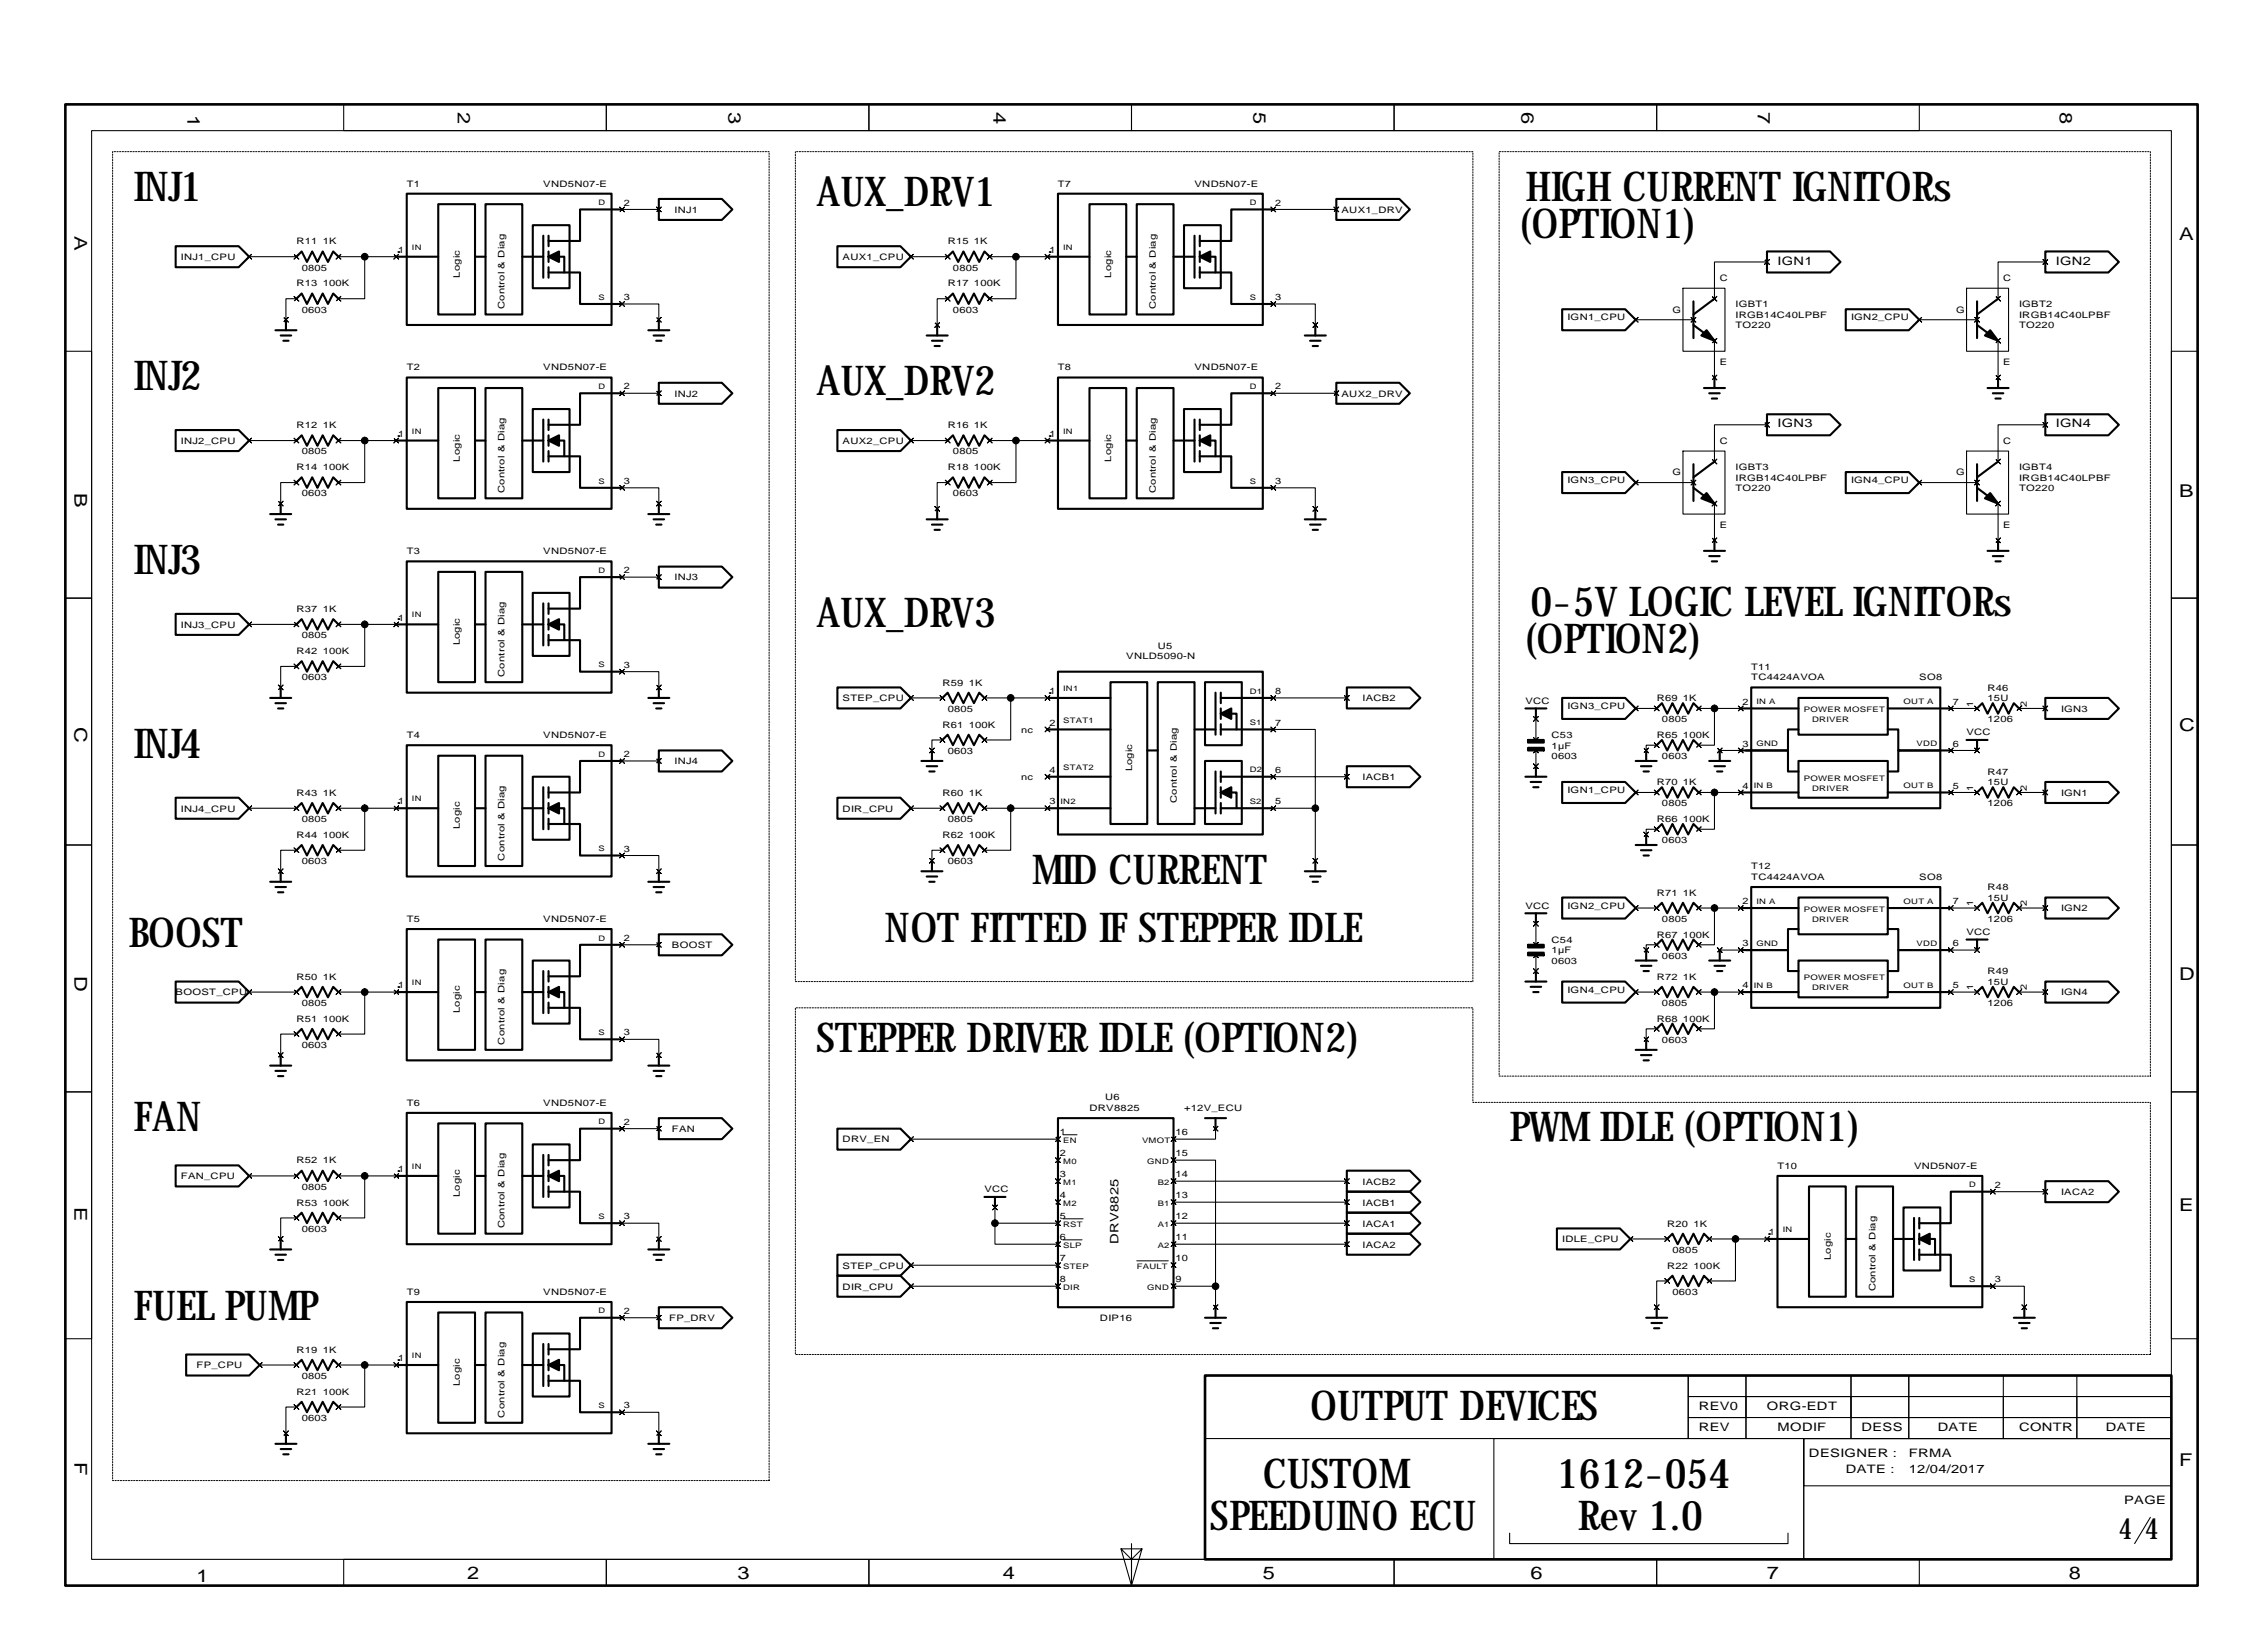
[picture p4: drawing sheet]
<svg xmlns="http://www.w3.org/2000/svg" width="431mm" height="314mm" viewBox="0 0 431 314" stroke-linecap="round" stroke-linejoin="round" font-family="sans-serif">
<defs><g id="words">
<g font-size="7.8">
<text x="25.4" y="38.3">INJ1</text>
<text x="155.4" y="39.3">AUX_DRV1</text>
<text x="290.4" y="38.3">HIGH CURRENT IGNITORs</text>
<text x="289.4" y="45.3">(OPTION1)</text>
<text x="25.4" y="74.3">INJ2</text>
<text x="155.4" y="75.3">AUX_DRV2</text>
<text x="25.4" y="109.3">INJ3</text>
<text x="155.4" y="119.3">AUX_DRV3</text>
<text x="291.4" y="117.3">0-5V LOGIC LEVEL IGNITORs</text>
<text x="290.4" y="124.3">(OPTION2)</text>
<text x="25.4" y="144.3">INJ4</text>
<text x="196.4" y="168.3">MID CURRENT</text>
<text x="168.4" y="179.3">NOT FITTED IF STEPPER IDLE</text>
<text x="24.4" y="180.3">BOOST</text>
<text x="155.4" y="200.3">STEPPER DRIVER IDLE (OPTION2)</text>
<text x="25.4" y="215.3">FAN</text>
<text x="287.4" y="217.3">PW</text>
<text x="296.7" y="217.3">M IDLE (OPTION1)</text>
<text x="25.4" y="251.3">FUEL PUMP</text>
<text x="249.4" y="270.3">OUTPUT DEVICES</text>
<text x="240.4" y="283.3">CUSTOM</text>
<text x="296.4" y="283.3">1612-054</text>
<text x="230.4" y="291.3">SPEEDUINO ECU</text>
<text x="300.4" y="291.3">Rev 1.0</text>
</g>
<g font-size="5.6">
<text x="403.4" y="293">4</text>
<text x="408.4" y="293">4</text>
</g>
<g font-size="3.4">
<text x="35.7" y="21.9" transform="rotate(90 35.7 21.9)">1</text>
<text x="87.2" y="21.4" transform="rotate(90 87.2 21.4)">2</text>
<text x="138.7" y="21.4" transform="rotate(90 138.7 21.4)">3</text>
<text x="189.2" y="21.4" transform="rotate(90 189.2 21.4)">4</text>
<text x="238.7" y="21.4" transform="rotate(90 238.7 21.4)">5</text>
<text x="289.7" y="21.4" transform="rotate(90 289.7 21.4)">6</text>
<text x="334.7" y="21.4" transform="rotate(90 334.7 21.4)">7</text>
<text x="392.2" y="21.4" transform="rotate(90 392.2 21.4)">8</text>
<text x="14.2" y="44.9" transform="rotate(90 14.2 44.9)">A</text>
<text x="414.9" y="45.6">A</text>
<text x="75.4" y="48.1">.</text>
<text x="199.4" y="48.1">.</text>
<text x="75.4" y="83.1">.</text>
<text x="199.4" y="83.1">.</text>
<text x="14.2" y="93.9" transform="rotate(90 14.2 93.9)">B</text>
<text x="414.9" y="94.6">B</text>
<text x="75.4" y="118.1">.</text>
<text x="199.4" y="132.1">.</text>
<text x="14.2" y="138.4" transform="rotate(90 14.2 138.4)">C</text>
<text x="414.9" y="139.1">C</text>
<text x="75.4" y="153.1">.</text>
<text x="14.2" y="185.9" transform="rotate(90 14.2 185.9)">D</text>
<text x="75.4" y="188.1">.</text>
<text x="414.9" y="186.6">D</text>
<text x="75.4" y="223.1">.</text>
<text x="14.2" y="229.9" transform="rotate(90 14.2 229.9)">E</text>
<text x="414.9" y="230.6">E</text>
<text x="336.4" y="235.1">.</text>
<text x="75.4" y="259.1">.</text>
<text x="14.2" y="278.4" transform="rotate(90 14.2 278.4)">F</text>
<text x="414.9" y="279.1">F</text>
<text x="37.4" y="301.1">1</text>
<text x="88.9" y="300.6">2</text>
<text x="140.4" y="300.6">3</text>
<text x="190.9" y="300.6">4</text>
<text x="240.4" y="300.6">5</text>
<text x="291.4" y="300.6">6</text>
<text x="336.4" y="300.6">7</text>
<text x="393.9" y="300.6">8</text>
</g>
<g font-size="2.2">
<text x="338.4" y="50.4">IGN1</text>
<text x="391.4" y="50.4">IGN2</text>
<text x="338.4" y="81.4">IGN3</text>
<text x="391.4" y="81.4">IGN4</text>
<text x="213" y="236.9" transform="rotate(-90 213 236.9)">DRV8825</text>
<text x="323.4" y="268.4">REV0</text>
<text x="336.4" y="268.4">ORG-EDT</text>
<text x="323.4" y="272.4">REV</text>
<text x="338.4" y="272.4">MODIF</text>
<text x="354.4" y="272.4">DESS</text>
<text x="368.9" y="272.4">DATE</text>
<text x="384.4" y="272.4">CONTR</text>
<text x="400.9" y="272.4">DATE</text>
<text x="344.4" y="277.4">DESIGNER :</text>
<text x="351.4" y="280.4">DATE :</text>
<text x="363.4" y="280.4">12/04/2017</text>
<text x="363.4" y="277.4">FRMA</text>
<text x="404.4" y="286.4">PAGE</text>
</g>
<g font-size="1.7">
<text x="77.4" y="35.5">T1</text>
<text x="103.4" y="35.5">VND5N07-E</text>
<text x="201.4" y="35.5">T7</text>
<text x="227.4" y="35.5">VND5N07-E</text>
<text x="118.8" y="39.1">2</text>
<text x="128.4" y="40.5">INJ1</text>
<text x="242.8" y="39.1">2</text>
<text x="255.4" y="40.5">AUX1_DRV</text>
<text x="56.4" y="46.5">R11</text>
<text x="61.4" y="46.5">1K</text>
<text x="180.4" y="46.5">R15</text>
<text x="185.4" y="46.5">1K</text>
<text x="34.4" y="49.5">INJ1_CPU</text>
<text x="57.4" y="51.5">0805</text>
<text x="75.8" y="48.1">1</text>
<text x="87.6" y="52.9" transform="rotate(-90 87.6 52.9)">Logic</text>
<text x="160.4" y="49.5">AUX1_CPU</text>
<text x="181.4" y="51.5">0805</text>
<text x="199.8" y="48.1">1</text>
<text x="211.6" y="52.9" transform="rotate(-90 211.6 52.9)">Logic</text>
<text x="327.4" y="53.5">C</text>
<text x="381.4" y="53.5">C</text>
<text x="56.4" y="54.5">R13</text>
<text x="57.4" y="59.5">0603</text>
<text x="61.4" y="54.5">100K</text>
<text x="96.1" y="58.9" transform="rotate(-90 96.1 58.9)">Control &amp; Diag</text>
<text x="118.8" y="57.1">3</text>
<text x="180.4" y="54.5">R17</text>
<text x="181.4" y="59.5">0603</text>
<text x="185.4" y="54.5">100K</text>
<text x="220.1" y="58.9" transform="rotate(-90 220.1 58.9)">Control &amp; Diag</text>
<text x="242.8" y="57.1">3</text>
<text x="318.4" y="59.5">G</text>
<text x="330.4" y="58.5">IGBT1</text>
<text x="372.4" y="59.5">G</text>
<text x="384.4" y="58.5">IGBT2</text>
<text x="298.4" y="61">IGN1_CPU</text>
<text x="330.4" y="60.5">IRGB14C40LPBF</text>
<text x="330.4" y="62.5">TO220</text>
<text x="352.4" y="61">IGN2_CPU</text>
<text x="384.4" y="60.5">IRGB14C40LPBF</text>
<text x="384.4" y="62.5">TO220</text>
<text x="77.4" y="70.5">T2</text>
<text x="103.4" y="70.5">VND5N07-E</text>
<text x="201.4" y="70.5">T8</text>
<text x="227.4" y="70.5">VND5N07-E</text>
<text x="327.4" y="69.5">E</text>
<text x="381.4" y="69.5">E</text>
<text x="118.8" y="74.1">2</text>
<text x="128.4" y="75.5">INJ2</text>
<text x="242.8" y="74.1">2</text>
<text x="255.4" y="75.5">AUX2_DRV</text>
<text x="56.4" y="81.5">R12</text>
<text x="61.4" y="81.5">1K</text>
<text x="75.8" y="83.1">1</text>
<text x="180.4" y="81.5">R16</text>
<text x="185.4" y="81.5">1K</text>
<text x="199.8" y="83.1">1</text>
<text x="34.4" y="84.5">INJ2_CPU</text>
<text x="56.4" y="89.5">R14</text>
<text x="57.4" y="86.5">0805</text>
<text x="61.4" y="89.5">100K</text>
<text x="87.6" y="87.9" transform="rotate(-90 87.6 87.9)">Logic</text>
<text x="160.4" y="84.5">AUX2_CPU</text>
<text x="180.4" y="89.5">R18</text>
<text x="181.4" y="86.5">0805</text>
<text x="185.4" y="89.5">100K</text>
<text x="211.6" y="87.9" transform="rotate(-90 211.6 87.9)">Logic</text>
<text x="327.4" y="84.5">C</text>
<text x="330.4" y="89.5">IGBT3</text>
<text x="381.4" y="84.5">C</text>
<text x="384.4" y="89.5">IGBT4</text>
<text x="57.4" y="94.5">0603</text>
<text x="96.1" y="93.9" transform="rotate(-90 96.1 93.9)">Control &amp; Diag</text>
<text x="118.8" y="92.1">3</text>
<text x="181.4" y="94.5">0603</text>
<text x="220.1" y="93.9" transform="rotate(-90 220.1 93.9)">Control &amp; Diag</text>
<text x="242.8" y="92.1">3</text>
<text x="298.4" y="92">IGN3_CPU</text>
<text x="318.4" y="90.5">G</text>
<text x="330.4" y="91.5">IRGB14C40LPBF</text>
<text x="330.4" y="93.5">TO220</text>
<text x="352.4" y="92">IGN4_CPU</text>
<text x="372.4" y="90.5">G</text>
<text x="384.4" y="91.5">IRGB14C40LPBF</text>
<text x="384.4" y="93.5">TO220</text>
<text x="327.4" y="100.5">E</text>
<text x="381.4" y="100.5">E</text>
<text x="77.4" y="105.5">T3</text>
<text x="103.4" y="105.5">VND5N07-E</text>
<text x="118.8" y="109.1">2</text>
<text x="128.4" y="110.5">INJ3</text>
<text x="34.4" y="119.5">INJ3_CPU</text>
<text x="56.4" y="116.5">R37</text>
<text x="61.4" y="116.5">1K</text>
<text x="75.8" y="118.1">1</text>
<text x="56.4" y="124.5">R42</text>
<text x="57.4" y="121.5">0805</text>
<text x="61.4" y="124.5">100K</text>
<text x="87.6" y="122.9" transform="rotate(-90 87.6 122.9)">Logic</text>
<text x="214.4" y="125.5">VNLD5090-N</text>
<text x="220.4" y="123.5">U5</text>
<text x="57.4" y="129.5">0603</text>
<text x="96.1" y="128.9" transform="rotate(-90 96.1 128.9)">Control &amp; Diag</text>
<text x="118.8" y="127.1">3</text>
<text x="179.4" y="130.5">R59</text>
<text x="184.4" y="130.5">1K</text>
<text x="333.4" y="127.5">T11</text>
<text x="333.4" y="129.5">TC4424AVOA</text>
<text x="365.4" y="129.5">SO8</text>
<text x="378.4" y="131.5">R46</text>
<text x="160.4" y="133.5">STEP_CPU</text>
<text x="180.4" y="135.5">0805</text>
<text x="199.8" y="132.1">1</text>
<text x="242.8" y="132.1">8</text>
<text x="259.4" y="133.5">IACB2</text>
<text x="290.4" y="134">VCC</text>
<text x="298.4" y="135">IGN3_CPU</text>
<text x="315.4" y="133.5">R69</text>
<text x="316.4" y="137.5">0805</text>
<text x="320.4" y="133.5">1K</text>
<text x="331.8" y="134.1">2</text>
<text x="371.8" y="134.1">7</text>
<text x="375.7" y="134.5" transform="rotate(-90 375.7 134.5)">1</text>
<text x="378.4" y="133.5">15U</text>
<text x="378.4" y="137.5">1206</text>
<text x="386" y="134.5" transform="rotate(-90 386 134.5)">2</text>
<text x="392.4" y="135.5">IGN3</text>
<text x="77.4" y="140.5">T4</text>
<text x="103.4" y="140.5">VND5N07-E</text>
<text x="179.4" y="138.5">R61</text>
<text x="180.4" y="143.5">0603</text>
<text x="184.4" y="138.5">100K</text>
<text x="194.4" y="139.5">nc</text>
<text x="199.8" y="138.1">2</text>
<text x="242.8" y="138.1">7</text>
<text x="295.4" y="140.5">C53</text>
<text x="295.4" y="142.5">1µF</text>
<text x="315.4" y="140.5">R65</text>
<text x="320.4" y="140.5">100K</text>
<text x="331.8" y="142.1">3</text>
<text x="371.8" y="142.1">6</text>
<text x="374.4" y="140">VCC</text>
<text x="118.8" y="144.1">2</text>
<text x="128.4" y="145.5">INJ4</text>
<text x="194.4" y="148.5">nc</text>
<text x="199.8" y="147.1">4</text>
<text x="215.6" y="146.9" transform="rotate(-90 215.6 146.9)">Logic</text>
<text x="242.8" y="147.1">6</text>
<text x="259.4" y="148.5">IACB1</text>
<text x="295.4" y="144.5">0603</text>
<text x="315.4" y="149.5">R70</text>
<text x="316.4" y="144.5">0603</text>
<text x="320.4" y="149.5">1K</text>
<text x="378.4" y="147.5">R47</text>
<text x="378.4" y="149.5">15U</text>
<text x="34.4" y="154.5">INJ4_CPU</text>
<text x="56.4" y="151.5">R43</text>
<text x="61.4" y="151.5">1K</text>
<text x="75.8" y="153.1">1</text>
<text x="160.4" y="154.5">DIR_CPU</text>
<text x="179.4" y="151.5">R60</text>
<text x="184.4" y="151.5">1K</text>
<text x="199.8" y="153.1">3</text>
<text x="224.1" y="152.9" transform="rotate(-90 224.1 152.9)">Control &amp; Diag</text>
<text x="242.8" y="153.1">5</text>
<text x="298.4" y="151">IGN1_CPU</text>
<text x="316.4" y="153.5">0805</text>
<text x="331.8" y="150.1">4</text>
<text x="371.8" y="150.1">5</text>
<text x="375.7" y="150.5" transform="rotate(-90 375.7 150.5)">1</text>
<text x="378.4" y="153.5">1206</text>
<text x="386" y="150.5" transform="rotate(-90 386 150.5)">2</text>
<text x="392.4" y="151.5">IGN1</text>
<text x="56.4" y="159.5">R44</text>
<text x="57.4" y="156.5">0805</text>
<text x="61.4" y="159.5">100K</text>
<text x="87.6" y="157.9" transform="rotate(-90 87.6 157.9)">Logic</text>
<text x="179.4" y="159.5">R62</text>
<text x="180.4" y="156.5">0805</text>
<text x="184.4" y="159.5">100K</text>
<text x="315.4" y="156.5">R66</text>
<text x="316.4" y="160.5">0603</text>
<text x="320.4" y="156.5">100K</text>
<text x="57.4" y="164.5">0603</text>
<text x="96.1" y="163.9" transform="rotate(-90 96.1 163.9)">Control &amp; Diag</text>
<text x="118.8" y="162.1">3</text>
<text x="180.4" y="164.5">0603</text>
<text x="333.4" y="165.5">T12</text>
<text x="333.4" y="167.5">TC4424AVOA</text>
<text x="365.4" y="167.5">SO8</text>
<text x="290.4" y="173">VCC</text>
<text x="298.4" y="173">IGN2_CPU</text>
<text x="315.4" y="170.5">R71</text>
<text x="320.4" y="170.5">1K</text>
<text x="331.8" y="172.1">2</text>
<text x="371.8" y="172.1">7</text>
<text x="375.7" y="172.5" transform="rotate(-90 375.7 172.5)">1</text>
<text x="378.4" y="169.5">R48</text>
<text x="378.4" y="171.5">15U</text>
<text x="386" y="172.5" transform="rotate(-90 386 172.5)">2</text>
<text x="392.4" y="173.5">IGN2</text>
<text x="77.4" y="175.5">T5</text>
<text x="103.4" y="175.5">VND5N07-E</text>
<text x="118.8" y="179.1">2</text>
<text x="295.4" y="179.5">C54</text>
<text x="315.4" y="178.5">R67</text>
<text x="316.4" y="175.5">0805</text>
<text x="320.4" y="178.5">100K</text>
<text x="374.4" y="178">VCC</text>
<text x="378.4" y="175.5">1206</text>
<text x="127.9" y="180.5">BOOST</text>
<text x="295.4" y="181.5">1µF</text>
<text x="295.4" y="183.5">0603</text>
<text x="316.4" y="182.5">0603</text>
<text x="331.8" y="180.1">3</text>
<text x="371.8" y="180.1">6</text>
<text x="378.4" y="185.5">R49</text>
<text x="33.4" y="189.5">BOOST_CPU</text>
<text x="56.4" y="186.5">R50</text>
<text x="57.4" y="191.5">0805</text>
<text x="61.4" y="186.5">1K</text>
<text x="75.8" y="188.1">1</text>
<text x="298.4" y="189">IGN4_CPU</text>
<text x="315.4" y="186.5">R72</text>
<text x="316.4" y="191.5">0805</text>
<text x="320.4" y="186.5">1K</text>
<text x="331.8" y="188.1">4</text>
<text x="371.8" y="188.1">5</text>
<text x="375.7" y="188.5" transform="rotate(-90 375.7 188.5)">1</text>
<text x="378.4" y="187.5">15U</text>
<text x="378.4" y="191.5">1206</text>
<text x="386" y="188.5" transform="rotate(-90 386 188.5)">2</text>
<text x="392.4" y="189.5">IGN4</text>
<text x="56.4" y="194.5">R51</text>
<text x="61.4" y="194.5">100K</text>
<text x="87.6" y="192.9" transform="rotate(-90 87.6 192.9)">Logic</text>
<text x="118.8" y="197.1">3</text>
<text x="315.4" y="194.5">R68</text>
<text x="320.4" y="194.5">100K</text>
<text x="57.4" y="199.5">0603</text>
<text x="96.1" y="198.9" transform="rotate(-90 96.1 198.9)">Control &amp; Diag</text>
<text x="316.4" y="198.5">0603</text>
<text x="210.4" y="209.5">U6</text>
<text x="77.4" y="210.5">T6</text>
<text x="103.4" y="210.5">VND5N07-E</text>
<text x="118.8" y="214.1">2</text>
<text x="127.9" y="215.5">FAN</text>
<text x="207.4" y="211.5">DRV8825</text>
<text x="225.4" y="211.5">+12V_ECU</text>
<text x="56.4" y="221.5">R52</text>
<text x="61.4" y="221.5">1K</text>
<text x="160.4" y="217.5">DRV_EN</text>
<text x="201.8" y="216.1">1</text>
<text x="201.8" y="220.1">2</text>
<text x="223.8" y="220.1">15</text>
<text x="223.8" y="216.1">16</text>
<text x="34.4" y="224.5">FAN_CPU</text>
<text x="57.4" y="226.5">0805</text>
<text x="75.8" y="223.1">1</text>
<text x="87.6" y="227.9" transform="rotate(-90 87.6 227.9)">Logic</text>
<text x="187.4" y="227">VCC</text>
<text x="201.8" y="224.1">3</text>
<text x="223.8" y="224.1">14</text>
<text x="259.4" y="225.5">IACB2</text>
<text x="338.4" y="222.5">T10</text>
<text x="364.4" y="222.5">VND5N07-E</text>
<text x="379.8" y="226.1">2</text>
<text x="392.4" y="227.5">IACA2</text>
<text x="56.4" y="229.5">R53</text>
<text x="61.4" y="229.5">100K</text>
<text x="96.1" y="233.9" transform="rotate(-90 96.1 233.9)">Control &amp; Diag</text>
<text x="118.8" y="232.1">3</text>
<text x="201.8" y="228.1">4</text>
<text x="201.8" y="232.1">5</text>
<text x="223.8" y="232.1">12</text>
<text x="223.8" y="228.1">13</text>
<text x="259.4" y="229.5">IACB1</text>
<text x="259.4" y="233.5">IACA1</text>
<text x="317.4" y="233.5">R20</text>
<text x="322.4" y="233.5">1K</text>
<text x="57.4" y="234.5">0603</text>
<text x="201.8" y="236.1">6</text>
<text x="223.8" y="236.1">11</text>
<text x="259.4" y="237.5">IACA2</text>
<text x="297.4" y="236.5">IDLE_CPU</text>
<text x="318.4" y="238.5">0805</text>
<text x="336.8" y="235.1">1</text>
<text x="348.6" y="239.9" transform="rotate(-90 348.6 239.9)">Logic</text>
<text x="160.4" y="245.5">DIR_CPU</text>
<text x="160.4" y="241.5">STEP_CPU</text>
<text x="201.8" y="240.1">7</text>
<text x="201.8" y="244.1">8</text>
<text x="223.8" y="244.1">9</text>
<text x="223.8" y="240.1">10</text>
<text x="317.4" y="241.5">R22</text>
<text x="322.4" y="241.5">100K</text>
<text x="357.1" y="245.9" transform="rotate(-90 357.1 245.9)">Control &amp; Diag</text>
<text x="379.8" y="244.1">3</text>
<text x="77.4" y="246.5">T9</text>
<text x="103.4" y="246.5">VND5N07-E</text>
<text x="118.8" y="250.1">2</text>
<text x="127.4" y="251.5">FP_DRV</text>
<text x="209.4" y="251.5">DIP16</text>
<text x="318.4" y="246.5">0603</text>
<text x="56.4" y="257.5">R19</text>
<text x="61.4" y="257.5">1K</text>
<text x="37.4" y="260.5">FP_CPU</text>
<text x="57.4" y="262.5">0805</text>
<text x="75.8" y="259.1">1</text>
<text x="87.6" y="263.9" transform="rotate(-90 87.6 263.9)">Logic</text>
<text x="56.4" y="265.5">R21</text>
<text x="61.4" y="265.5">100K</text>
<text x="96.1" y="269.9" transform="rotate(-90 96.1 269.9)">Control &amp; Diag</text>
<text x="118.8" y="268.1">3</text>
<text x="57.4" y="270.5">0603</text>
</g>
<g font-size="1.4">
<text x="113.9" y="39.1">D</text>
<text x="237.9" y="39.1">D</text>
<text x="78.4" y="47.6">IN</text>
<text x="202.4" y="47.6">IN</text>
<text x="113.9" y="57.1">S</text>
<text x="237.9" y="57.1">S</text>
<text x="113.9" y="74.1">D</text>
<text x="237.9" y="74.1">D</text>
<text x="78.4" y="82.6">IN</text>
<text x="202.4" y="82.6">IN</text>
<text x="113.9" y="92.1">S</text>
<text x="237.9" y="92.1">S</text>
<text x="113.9" y="109.1">D</text>
<text x="78.4" y="117.6">IN</text>
<text x="113.9" y="127.1">S</text>
<text x="202.4" y="131.6">IN1</text>
<text x="202.4" y="137.6">STAT1</text>
<text x="237.9" y="132.1">D1</text>
<text x="334.4" y="134.1">IN A</text>
<text x="343.4" y="135.6">POWER MOSFET</text>
<text x="345" y="137.5">DRIVER</text>
<text x="362.4" y="134.1">OUT A</text>
<text x="237.9" y="138.1">S1</text>
<text x="334.4" y="142.1">GND</text>
<text x="364.9" y="142.1">VDD</text>
<text x="113.9" y="144.1">D</text>
<text x="202.4" y="146.6">STAT2</text>
<text x="237.9" y="147.1">D2</text>
<text x="343.4" y="148.6">POWER MOSFET</text>
<text x="78.4" y="152.6">IN</text>
<text x="201.9" y="153.1">IN2</text>
<text x="237.9" y="153.1">S2</text>
<text x="333.9" y="150.1">IN B</text>
<text x="345" y="150.5">DRIVER</text>
<text x="362.4" y="150.1">OUT B</text>
<text x="113.9" y="162.1">S</text>
<text x="334.4" y="172.1">IN A</text>
<text x="343.4" y="173.6">POWER MOSFET</text>
<text x="362.4" y="172.1">OUT A</text>
<text x="113.9" y="179.1">D</text>
<text x="345" y="175.5">DRIVER</text>
<text x="334.4" y="180.1">GND</text>
<text x="364.9" y="180.1">VDD</text>
<text x="78.4" y="187.6">IN</text>
<text x="333.9" y="188.1">IN B</text>
<text x="343.4" y="186.6">POWER MOSFET</text>
<text x="345" y="188.5">DRIVER</text>
<text x="362.4" y="188.1">OUT B</text>
<text x="113.9" y="197.1">S</text>
<text x="113.9" y="214.1">D</text>
<text x="202.4" y="217.6">EN</text>
<text x="202.4" y="221.6">M0</text>
<text x="217.4" y="217.6">VMOT</text>
<text x="218.4" y="221.6">GND</text>
<text x="78.4" y="222.6">IN</text>
<text x="202.4" y="225.6">M1</text>
<text x="220.4" y="225.6">B2</text>
<text x="374.9" y="226.1">D</text>
<text x="113.9" y="232.1">S</text>
<text x="202.4" y="233.6">RST</text>
<text x="202.4" y="229.6">M2</text>
<text x="220.4" y="229.6">B1</text>
<text x="220.4" y="233.6">A1</text>
<text x="202.4" y="237.6">SLP</text>
<text x="220.4" y="237.6">A2</text>
<text x="339.4" y="234.6">IN</text>
<text x="202.4" y="241.6">STEP</text>
<text x="202.4" y="245.6">DIR</text>
<text x="216.4" y="241.6">FAULT</text>
<text x="218.4" y="245.6">GND</text>
<text x="374.9" y="244.1">S</text>
<text x="113.9" y="250.1">D</text>
<text x="78.4" y="258.6">IN</text>
<text x="113.9" y="268.1">S</text>
</g>
</g></defs>
<g fill="none" stroke="#000" stroke-width=".2">
<path d="M65.4 19.9h50v5h-50zM115.4 19.9h50v5h-50zM165.4 19.9h50v5h-50zM215.4 19.9h50v5h-50zM265.4 19.9h50v5h-50zM315.4 19.9h50v5h-50zM17.4 24.9h396v272h-396zM118.4 39.9h7M242.4 39.9h12M47.4 48.9h9M56.4 56.9h-2v4M64.4 48.9h11"/>
<path d="M69.4 48.9v8h-5M118.4 57.9h7v3M173.4 48.9h7M180.4 56.9h-2v5M188.4 48.9h11M193.4 48.9v8h-5M242.4 57.9h8v4M320.4 54.9h8v12h-8zM336.4 49.9h-10v7M374.4 54.9h8v12h-8zM389.4 49.9h-9v7M12.4 66.9h5v47h-5z"/>
<path d="M118.4 74.9h7M242.4 74.9h12M311.4 60.9h11M326.4 64.9v7M365.4 60.9h11M380.4 64.9v7M413.4 66.9h5v47h-5zM47.4 83.9h9M56.4 91.9h-3v4M64.4 83.9h11M69.4 83.9v8h-5M118.4 92.9h7v3"/>
<path d="M173.4 83.9h7M180.4 91.9h-2v5M188.4 83.9h11M193.4 83.9v8h-5M242.4 92.9h8v4M311.4 91.9h11M320.4 85.9h8v12h-8zM326.4 95.9v7M336.4 80.9h-10v7M365.4 91.9h11M374.4 85.9h8v12h-8zM380.4 95.9v7"/>
<path d="M389.4 80.9h-9v7M12.4 113.9h5v47h-5zM47.4 118.9h9M64.4 118.9h11M69.4 118.9v8h-5M118.4 109.9h7M413.4 113.9h5v47h-5zM56.4 126.9h-3v4M118.4 127.9h7v3M173.4 132.9h6M187.4 132.9h12M192.4 132.9v8h-5"/>
<path d="M242.4 138.9h8v15M242.4 132.9h14M292.4 136.9v4M311.4 134.9h4M323.4 134.9h8M326.4 134.9v7h-3M371.4 134.9h5M384.4 134.9h5M47.4 153.9h9M64.4 153.9h11M69.4 153.9v8h-5M118.4 144.9h7"/>
<path d="M173.4 153.9h6M179.4 140.9h-2v2M187.4 153.9h12M192.4 153.9v8h-5M242.4 147.9h14M242.4 153.9h8M250.4 153.9v10M292.4 142.9v3M311.4 150.9h4M315.4 157.9h-2v1M315.4 141.9h-2v1M323.4 150.9h8"/>
<path d="M326.4 150.9v7h-3M327.4 142.9h4M371.4 150.9h5M371.4 142.9h5M384.4 150.9h5M12.4 160.9h5v47h-5zM56.4 161.9h-3v4M118.4 162.9h7v3M118.4 179.9h7M179.4 161.9h-2v2M292.4 175.9v4M311.4 172.9h4"/>
<path d="M315.4 179.9h-2v1M323.4 172.9h8M326.4 172.9v7h-3M371.4 172.9h5M384.4 172.9h5M413.4 160.9h5v47h-5zM47.4 188.9h9M56.4 196.9h-3v4M64.4 188.9h11M69.4 188.9v8h-5M118.4 197.9h7v3M292.4 181.9v3"/>
<path d="M311.4 188.9h4M315.4 195.9h-2v2M323.4 188.9h8M326.4 188.9v7h-3M327.4 180.9h4M371.4 188.9h5M371.4 180.9h5M384.4 188.9h5M12.4 207.9h5v47h-5zM118.4 214.9h7M173.4 216.9h28M231.4 214.9v2h-8"/>
<path d="M413.4 207.9h5v47h-5zM47.4 223.9h9M56.4 231.9h-3v4M64.4 223.9h11M69.4 223.9v8h-5M118.4 232.9h7v3M189.4 232.9v4h12M189.4 232.9h12M189.4 229.9v3M223.4 220.9h8v24M223.4 232.9h33M223.4 228.9h33"/>
<path d="M223.4 224.9h33M223.4 236.9h33M310.4 235.9h7M325.4 235.9h11M330.4 235.9v8h-5M379.4 226.9h10M49.4 259.9h7M64.4 259.9h11M69.4 259.9v8h-5M118.4 250.9h7M173.4 244.9h28M173.4 240.9h28"/>
<path d="M223.4 244.9h8M231.4 244.9v4M317.4 243.9h-2v5M379.4 244.9h6v4M56.4 267.9h-2v5M118.4 268.9h7v4M229.4 261.9h92v12h-92zM284.4 273.9h59v23h-59zM321.4 269.9h11v4h-11zM321.4 265.9h11v4h-11zM321.4 261.9h11v4h-11zM321.4 261.9h11z"/>
<path d="M332.4 265.9h20v8h-20zM332.4 265.9h20v4h-20zM332.4 261.9h20v4h-20zM332.4 261.9h20zM343.4 273.9h70v9h-70zM343.4 273.9h70v23h-70zM343.4 273.9h70zM352.4 265.9h11v4h-11zM352.4 269.9h11v4h-11zM352.4 261.9h11v4h-11zM352.4 261.9h11zM363.4 269.9h18v4h-18z"/>
<path d="M363.4 261.9h18v4h-18zM363.4 265.9h18v4h-18zM363.4 261.9h18zM381.4 269.9h14v4h-14zM381.4 265.9h14v4h-14zM381.4 261.9h14zM395.4 269.9h18v4h-18zM395.4 261.9h18zM395.4 265.9h18v4h-18zM395.4 261.9h18v4h-18zM65.4 296.9h50v5h-50zM115.4 296.9h50v5h-50z"/>
<path d="M165.4 296.9h50v5h-50zM213.4 294.9l2 7 2-7h-4l2 2 2-2M215.4 296.9h50v5h-50zM215.4 293.9v3M265.4 296.9h50v5h-50zM287.4 291.9v2h53v-2M315.4 296.9h50v5h-50zM409.4 288.9l-3 5"/>
</g>
<path d="M21.4 28.9h125v253h-125zM151.4 28.9h129v158h-129zM285.4 28.9h124v176h-124zM151.4 191.9h129v18h129v48h-258z" fill="none" stroke="#000" stroke-width=".19" stroke-dasharray=".3 .3"/>
<g fill="#000" stroke="#000" stroke-width=".19">
<circle cx="69.4" cy="48.9" r=".64"/>
<circle cx="193.4" cy="48.9" r=".64"/>
<circle cx="69.4" cy="83.9" r=".64"/>
<circle cx="193.4" cy="83.9" r=".64"/>
<circle cx="69.4" cy="118.9" r=".64"/>
<circle cx="192.4" cy="132.9" r=".64"/>
<circle cx="326.4" cy="134.9" r=".64"/>
<circle cx="69.4" cy="153.9" r=".64"/>
<circle cx="192.4" cy="153.9" r=".64"/>
<circle cx="250.4" cy="153.9" r=".64"/>
<circle cx="326.4" cy="150.9" r=".64"/>
<circle cx="326.4" cy="172.9" r=".64"/>
<circle cx="69.4" cy="188.9" r=".64"/>
<circle cx="326.4" cy="188.9" r=".64"/>
<circle cx="69.4" cy="223.9" r=".64"/>
<circle cx="189.4" cy="232.9" r=".64"/>
<circle cx="330.4" cy="235.9" r=".64"/>
<circle cx="69.4" cy="259.9" r=".64"/>
<circle cx="231.4" cy="244.9" r=".64"/>
</g>
<path d="M12.4 19.9h406v282h-406zM229.4 261.9h184v35h-184z" fill="none" stroke="#000" stroke-width=".5"/>
<g fill="none" stroke="#000" stroke-width=".4">
<path d="M77.4 36.9h39v25h-39zM83.4 38.9h7v21h-7zM92.4 38.9h7v21h-7zM118.4 39.9h-8v6h-6M125.4 37.9h12l2 2-2 2h-12zM201.4 36.9h39v25h-39zM207.4 38.9h7v21h-7zM216.4 38.9h7v21h-7zM242.4 39.9h-8v6h-6M254.4 37.9h12l2 2-2 2h-12zM33.4 46.9h12l2 2-2 2h-12zM56.4 48.9l1-1 1 2 1-2 1 2 1-2 1 2 1-2 1 1"/>
<path d="M56.4 56.9l1-1 1 2 1-2 1 2 1-2 1 2 1-2 1 1M75.4 48.9h8M90.4 48.9h2M99.4 48.9h4M101.4 42.9h7v12h-7zM103.4 44.9v8M104.4 48.9h3v3M104.4 51.9h6v6h8M104.4 44.9v2M104.4 47.9v2M104.4 50.9v2M159.4 46.9h12l2 2-2 2h-12z"/>
<path d="M180.4 56.9l1-1 1 2 1-2 1 2 1-2 1 2 1-2 1 1M180.4 48.9l1-1 1 2 1-2 1 2 1-2 1 2 1-2 1 1M199.4 48.9h8M214.4 48.9h2M223.4 48.9h4M225.4 42.9h7v12h-7zM227.4 44.9v8M228.4 48.9h3v3M228.4 51.9h6v6h8M228.4 44.9v2M228.4 47.9v2M228.4 50.9v2"/>
<path d="M297.4 58.9h12l2 2-2 2h-12zM322.4 57.4v7M326.4 56.9l-4 3M336.4 47.9h12l2 2-2 2h-12zM351.4 58.9h12l2 2-2 2h-12zM376.4 57.4v7M380.4 56.9l-4 3M389.4 47.9h12l2 2-2 2h-12zM52.4 62.9h4M53.4 63.9h2M53.9 64.9h1M54.4 60.9v2"/>
<path d="M77.4 71.9h39v25h-39zM83.4 73.9h7v21h-7zM92.4 73.9h7v21h-7zM101.4 77.9h7v12h-7zM103.4 79.9v8M104.4 79.9v2M118.4 74.9h-8v6h-6M123.4 62.9h4M124.4 63.9h2M124.9 64.9h1M125.4 72.9h12l2 2-2 2h-12zM125.4 60.9v2"/>
<path d="M176.4 63.9h4M177.4 64.9h2M177.9 65.9h1M178.4 61.9v2M201.4 71.9h39v25h-39zM207.4 73.9h7v21h-7zM216.4 73.9h7v21h-7zM225.4 77.9h7v12h-7zM227.4 79.9v8M228.4 79.9v2M242.4 74.9h-8v6h-6M248.4 63.9h4"/>
<path d="M249.4 64.9h2M249.9 65.9h1M250.4 61.9v2M254.4 72.9h12l2 2-2 2h-12zM322.4 61.9l4 3M324.4 73.9h4M325.4 74.9h2M325.9 75.9h1M326.4 71.9v2M336.4 78.9h12l2 2-2 2h-12zM376.4 61.9l4 3M378.4 73.9h4"/>
<path d="M379.4 74.9h2M379.9 75.9h1M380.4 71.9v2M389.4 78.9h12l2 2-2 2h-12zM33.4 81.9h12l2 2-2 2h-12zM51.4 97.9h4M52.4 98.9h2M52.9 99.9h1M53.4 95.9v2M56.4 83.9l1-1 1 2 1-2 1 2 1-2 1 2 1-2 1 1M56.4 91.9l1-1 1 2 1-2 1 2 1-2 1 2 1-2 1 1M75.4 83.9h8"/>
<path d="M90.4 83.9h2M99.4 83.9h4M104.4 83.9h3v3M104.4 86.9h6v6h8M104.4 82.9v2M104.4 85.9v2M123.4 97.9h4M124.4 98.9h2M124.9 99.9h1M125.4 95.9v2M159.4 81.9h12l2 2-2 2h-12zM176.4 98.9h4"/>
<path d="M177.4 99.9h2M178.4 96.9v2M180.4 91.9l1-1 1 2 1-2 1 2 1-2 1 2 1-2 1 1M180.4 83.9l1-1 1 2 1-2 1 2 1-2 1 2 1-2 1 1M199.4 83.9h8M214.4 83.9h2M223.4 83.9h4M228.4 83.9h3v3M228.4 86.9h6v6h8M228.4 82.9v2M228.4 85.9v2M248.4 98.9h4"/>
<path d="M249.4 99.9h2M250.4 96.9v2M297.4 89.9h12l2 2-2 2h-12zM322.4 88.4v7M322.4 92.9l4 3M326.4 87.9l-4 3M351.4 89.9h12l2 2-2 2h-12zM376.4 88.4v7M376.4 92.9l4 3M380.4 87.9l-4 3M33.4 116.9h12l2 2-2 2h-12zM56.4 118.9l1-1 1 2 1-2 1 2 1-2 1 2 1-2 1 1"/>
<path d="M75.4 118.9h8M77.4 106.9h39v25h-39zM83.4 108.9h7v21h-7zM90.4 118.9h2M92.4 108.9h7v21h-7zM99.4 118.9h4M101.4 112.9h7v12h-7zM103.4 114.9v8M104.4 118.9h3v3M104.4 114.9v2M104.4 117.9v2M118.4 109.9h-8v6h-6"/>
<path d="M125.4 107.9h12l2 2-2 2h-12zM177.9 100.9h1M249.9 100.9h1M324.4 104.9h4M325.4 105.9h2M325.9 106.9h1M326.4 102.9v2M378.4 104.9h4M379.4 105.9h2M379.9 106.9h1M380.4 102.9v2M51.4 132.9h4"/>
<path d="M52.4 133.9h2M52.9 134.9h1M53.4 130.9v2M56.4 126.9l1-1 1 2 1-2 1 2 1-2 1 2 1-2 1 1M104.4 121.9h6v6h8M104.4 120.9v2M123.4 132.9h4M124.4 133.9h2M124.9 134.9h1M125.4 130.9v2M159.4 130.9h12l2 2-2 2h-12zM179.4 132.9l1-1 1 2 1-2 1 2 1-2 1 2 1-2 1 1"/>
<path d="M199.4 132.9h12M199.4 138.9h12M201.4 127.9h39v31h-39zM211.4 129.9h7v27h-7zM220.4 129.9h7v27h-7zM227.4 138.9h4M229.4 129.9h7v12h-7zM231.4 131.9v8M232.4 135.9h3v3M232.4 132.9h10M232.4 131.9v2M232.4 134.9v2"/>
<path d="M232.4 137.9v2M232.4 138.9h10M256.4 130.9h12l2 2-2 2h-12zM290.4 134.9h4M292.4 134.9v2M297.4 132.9h12l2 2-2 2h-12zM315.4 134.9l1-1 1 2 1-2 1 2 1-2 1 2 1-2 1 1M331.4 134.9h11M333.4 130.9h36v23h-36zM342.4 132.9h17v7h-17zM342.4 138.9h-2v4h-9M359.4 138.9h2v4h10"/>
<path d="M359.4 134.9h12M376.4 134.9l1-1 1 2 1-2 1 2 1-2 1 2 1-2 1 1M389.4 132.9h12l2 2-2 2h-12zM33.4 151.9h12l2 2-2 2h-12zM56.4 153.9l1-1 1 2 1-2 1 2 1-2 1 2 1-2 1 1M75.4 153.9h8M77.4 141.9h39v25h-39zM83.4 143.9h7v21h-7zM90.4 153.9h2M92.4 143.9h7v21h-7zM99.4 153.9h4M101.4 147.9h7v12h-7z"/>
<path d="M103.4 149.9v8M104.4 153.9h3v3M104.4 156.9h6v6h8M104.4 149.9v2M104.4 152.9v2M104.4 155.9v2M118.4 144.9h-8v6h-6M125.4 142.9h12l2 2-2 2h-12zM159.4 151.9h12l2 2-2 2h-12zM175.4 144.9h4M176.4 145.9h2M176.9 146.9h1"/>
<path d="M177.4 142.9v2M179.4 140.9l1-1 1 2 1-2 1 2 1-2 1 2 1-2 1 1M179.4 153.9l1-1 1 2 1-2 1 2 1-2 1 2 1-2 1 1M199.4 147.9h12M199.4 153.9h12M218.4 142.9h2M227.4 153.9h4M229.4 144.9h7v12h-7zM231.4 146.9v8M232.4 150.9h3v3M232.4 147.9h10M232.4 146.9v2"/>
<path d="M232.4 149.9v2M232.4 152.9v2M232.4 153.9h10M256.4 145.9h12l2 2-2 2h-12zM290.4 147.9h4M291.4 148.9h2M291.9 149.9h1M292.4 145.9v2M297.4 148.9h12l2 2-2 2h-12zM311.4 144.9h4M312.4 145.9h2M312.9 146.9h1"/>
<path d="M313.4 142.9v2M313.4 158.9v2M315.4 157.9l1-1 1 2 1-2 1 2 1-2 1 2 1-2 1 1M315.4 141.9l1-1 1 2 1-2 1 2 1-2 1 2 1-2 1 1M315.4 150.9l1-1 1 2 1-2 1 2 1-2 1 2 1-2 1 1M325.4 144.9h4M326.4 145.9h2M326.9 146.9h1M327.4 142.9v2M331.4 150.9h11M332.4 142.9h8v4h2M342.4 144.9h17v7h-17z"/>
<path d="M359.4 150.9h12M369.4 142.9h-8v4h-2M374.4 140.9h4M376.4 150.9l1-1 1 2 1-2 1 2 1-2 1 2 1-2 1 1M376.4 140.9v2M389.4 148.9h12l2 2-2 2h-12zM51.4 167.9h4M52.4 168.9h2M52.9 169.9h1M53.4 165.9v2M56.4 161.9l1-1 1 2 1-2 1 2 1-2 1 2 1-2 1 1M77.4 176.9h39v25h-39z"/>
<path d="M83.4 178.9h7v21h-7zM92.4 178.9h7v21h-7zM118.4 179.9h-8v6h-6M123.4 167.9h4M124.4 168.9h2M124.9 169.9h1M125.4 177.9h12l2 2-2 2h-12zM125.4 165.9v2M175.4 165.9h4M176.4 166.9h2M176.9 167.9h1M177.4 163.9v2"/>
<path d="M179.4 161.9l1-1 1 2 1-2 1 2 1-2 1 2 1-2 1 1M248.4 165.9h4M249.4 166.9h2M249.9 167.9h1M250.4 163.9v2M290.4 173.9h4M292.4 173.9v2M297.4 170.9h12l2 2-2 2h-12zM311.4 160.9h4M312.4 161.9h2M312.9 162.9h1M315.4 172.9l1-1 1 2 1-2 1 2 1-2 1 2 1-2 1 1"/>
<path d="M315.4 179.9l1-1 1 2 1-2 1 2 1-2 1 2 1-2 1 1M331.4 172.9h11M333.4 168.9h36v23h-36zM342.4 170.9h17v7h-17zM342.4 176.9h-2v4h-9M359.4 176.9h2v4h10M359.4 172.9h12M374.4 178.9h4M376.4 172.9l1-1 1 2 1-2 1 2 1-2 1 2 1-2 1 1M376.4 178.9v2M389.4 170.9h12l2 2-2 2h-12zM33.4 186.9h12l2 2-2 2h-12z"/>
<path d="M56.4 188.9l1-1 1 2 1-2 1 2 1-2 1 2 1-2 1 1M56.4 196.9l1-1 1 2 1-2 1 2 1-2 1 2 1-2 1 1M75.4 188.9h8M90.4 188.9h2M99.4 188.9h4M101.4 182.9h7v12h-7zM103.4 184.9v8M104.4 188.9h3v3M104.4 191.9h6v6h8M104.4 184.9v2M104.4 187.9v2M104.4 190.9v2"/>
<path d="M290.4 186.9h4M291.4 187.9h2M291.9 188.9h1M292.4 184.9v2M297.4 186.9h12l2 2-2 2h-12zM311.4 182.9h4M311.4 199.9h4M312.4 183.9h2M312.9 184.9h1M313.4 180.9v2M313.4 197.9v2M315.4 195.9l1-1 1 2 1-2 1 2 1-2 1 2 1-2 1 1"/>
<path d="M315.4 188.9l1-1 1 2 1-2 1 2 1-2 1 2 1-2 1 1M325.4 182.9h4M326.4 183.9h2M326.9 184.9h1M327.4 180.9v2M331.4 188.9h11M332.4 180.9h8v4h2M342.4 182.9h17v7h-17zM359.4 188.9h12M369.4 180.9h-8v4h-2M376.4 188.9l1-1 1 2 1-2 1 2 1-2 1 2 1-2 1 1M389.4 186.9h12l2 2-2 2h-12z"/>
<path d="M51.4 202.9h4M52.4 203.9h2M52.9 204.9h1M53.4 200.9v2M77.4 211.9h39v25h-39zM83.4 213.9h7v21h-7zM92.4 213.9h7v21h-7zM101.4 217.9h7v12h-7zM103.4 219.9v8M104.4 219.9v2M118.4 214.9h-8v6h-6M123.4 202.9h4"/>
<path d="M124.4 203.9h2M124.9 204.9h1M125.4 212.9h12l2 2-2 2h-12zM125.4 200.9v2M159.4 214.9h12l2 2-2 2h-12zM201.4 212.9h22v36h-22zM229.4 212.9h4M231.4 212.9v2M312.4 200.9h2M312.9 201.9h1M33.4 221.9h12l2 2-2 2h-12zM51.4 237.9h4"/>
<path d="M52.4 238.9h2M52.9 239.9h1M53.4 235.9v2M56.4 231.9l1-1 1 2 1-2 1 2 1-2 1 2 1-2 1 1M56.4 223.9l1-1 1 2 1-2 1 2 1-2 1 2 1-2 1 1M75.4 223.9h8M90.4 223.9h2M99.4 223.9h4M104.4 223.9h3v3M104.4 226.9h6v6h8M104.4 222.9v2M104.4 225.9v2"/>
<path d="M123.4 237.9h4M124.4 238.9h2M124.9 239.9h1M125.4 235.9v2M159.4 238.9h12l2 2-2 2h-12zM187.4 227.9h4M189.4 227.9v2M256.4 226.9h12l2 2-2 2h-12zM256.4 222.9h12l2 2-2 2h-12zM256.4 234.9h12l2 2-2 2h-12zM256.4 230.9h12l2 2-2 2h-12zM296.4 233.9h12l2 2-2 2h-12z"/>
<path d="M317.4 235.9l1-1 1 2 1-2 1 2 1-2 1 2 1-2 1 1M336.4 235.9h8M338.4 223.9h39v25h-39zM344.4 225.9h7v21h-7zM351.4 235.9h2M353.4 225.9h7v21h-7zM360.4 235.9h4M362.4 229.9h7v12h-7zM364.4 231.9v8M365.4 235.9h3v3M365.4 238.9h6v6h8M365.4 231.9v2"/>
<path d="M365.4 234.9v2M365.4 237.9v2M379.4 226.9h-8v6h-6M389.4 224.9h12l2 2-2 2h-12zM35.4 257.9h12l2 2-2 2h-12zM56.4 259.9l1-1 1 2 1-2 1 2 1-2 1 2 1-2 1 1M75.4 259.9h8M77.4 247.9h39v25h-39zM83.4 249.9h7v21h-7zM90.4 259.9h2M92.4 249.9h7v21h-7zM99.4 259.9h4"/>
<path d="M101.4 253.9h7v12h-7zM103.4 255.9v8M104.4 259.9h3v3M104.4 255.9v2M104.4 258.9v2M118.4 250.9h-8v6h-6M125.4 248.9h12l2 2-2 2h-12zM159.4 242.9h12l2 2-2 2h-12zM229.4 250.9h4M230.4 251.9h2M230.9 252.9h1M231.4 248.9v2"/>
<path d="M313.4 250.9h4M314.4 251.9h2M314.9 252.9h1M315.4 248.9v2M317.4 243.9l1-1 1 2 1-2 1 2 1-2 1 2 1-2 1 1M383.4 250.9h4M384.4 251.9h2M384.9 252.9h1M385.4 248.9v2M52.4 274.9h4M53.4 275.9h2M53.9 276.9h1"/>
<path d="M54.4 272.9v2M56.4 267.9l1-1 1 2 1-2 1 2 1-2 1 2 1-2 1 1M104.4 262.9h6v6h8M104.4 261.9v2M123.4 274.9h4M124.4 275.9h2M124.9 276.9h1M125.4 272.9v2"/>
</g>
<g fill="none" stroke="#000" stroke-width=".19">
<path d="M118 39.4l.4 .5 .5-.5-.5 .5 .5 .4-.5-.4-.4 .4 .4-.4zM125 39.4l.4 .5 .5-.5-.5 .5 .5 .4-.5-.4-.4 .4 .4-.4zM242 39.4l.4 .5 .5-.5-.5 .5 .5 .4-.5-.4-.4 .4 .4-.4zM254 39.4l.4 .5 .5-.5-.5 .5 .5 .4-.5-.4-.4 .4 .4-.4zM47 48.4l.4 .5 .5-.5-.5 .5 .5 .4-.5-.4-.4 .4 .4-.4zM56 48.4l.4 .5 .5-.5-.5 .5 .5 .4-.5-.4-.4 .4 .4-.4zM56 56.4l.4 .5 .5-.5-.5 .5 .5 .4-.5-.4-.4 .4 .4-.4zM64 48.4l.4 .5 .5-.5-.5 .5 .5 .4-.5-.4-.4 .4 .4-.4zM64 56.4l.4 .5 .5-.5-.5 .5 .5 .4-.5-.4-.4 .4 .4-.4zM75 48.4l.4 .5 .5-.5-.5 .5 .5 .4-.5-.4-.4 .4 .4-.4zM118 57.4l.4 .5 .5-.5-.5 .5 .5 .4-.5-.4-.4 .4 .4-.4zM173 48.4l.4 .5 .5-.5-.5 .5 .5 .4-.5-.4-.4 .4 .4-.4z"/>
<path d="M180 56.4l.4 .5 .5-.5-.5 .5 .5 .4-.5-.4-.4 .4 .4-.4zM180 48.4l.4 .5 .5-.5-.5 .5 .5 .4-.5-.4-.4 .4 .4-.4zM188 56.4l.4 .5 .5-.5-.5 .5 .5 .4-.5-.4-.4 .4 .4-.4zM188 48.4l.4 .5 .5-.5-.5 .5 .5 .4-.5-.4-.4 .4 .4-.4zM199 48.4l.4 .5 .5-.5-.5 .5 .5 .4-.5-.4-.4 .4 .4-.4zM242 57.4l.4 .5 .5-.5-.5 .5 .5 .4-.5-.4-.4 .4 .4-.4zM326 56.4l.4 .5 .5-.5-.5 .5 .5 .4-.5-.4-.4 .4 .4-.4zM336 49.4l.4 .5 .5-.5-.5 .5 .5 .4-.5-.4-.4 .4 .4-.4zM380 56.4l.4 .5 .5-.5-.5 .5 .5 .4-.5-.4-.4 .4 .4-.4zM389 49.4l.4 .5 .5-.5-.5 .5 .5 .4-.5-.4-.4 .4 .4-.4zM54 60.4l.4 .5 .5-.5-.5 .5 .5 .4-.5-.4-.4 .4 .4-.4zM118 74.4l.4 .5 .5-.5-.5 .5 .5 .4-.5-.4-.4 .4 .4-.4z"/>
<path d="M125 74.4l.4 .5 .5-.5-.5 .5 .5 .4-.5-.4-.4 .4 .4-.4zM125 60.4l.4 .5 .5-.5-.5 .5 .5 .4-.5-.4-.4 .4 .4-.4zM178 61.4l.4 .5 .5-.5-.5 .5 .5 .4-.5-.4-.4 .4 .4-.4zM242 74.4l.4 .5 .5-.5-.5 .5 .5 .4-.5-.4-.4 .4 .4-.4zM250 61.4l.4 .5 .5-.5-.5 .5 .5 .4-.5-.4-.4 .4 .4-.4zM254 74.4l.4 .5 .5-.5-.5 .5 .5 .4-.5-.4-.4 .4 .4-.4zM311 60.4l.4 .5 .5-.5-.5 .5 .5 .4-.5-.4-.4 .4 .4-.4zM322 60.4l.4 .5 .5-.5-.5 .5 .5 .4-.5-.4-.4 .4 .4-.4zM326 71.4l.4 .5 .5-.5-.5 .5 .5 .4-.5-.4-.4 .4 .4-.4zM326 64.4l.4 .5 .5-.5-.5 .5 .5 .4-.5-.4-.4 .4 .4-.4zM365 60.4l.4 .5 .5-.5-.5 .5 .5 .4-.5-.4-.4 .4 .4-.4zM376 60.4l.4 .5 .5-.5-.5 .5 .5 .4-.5-.4-.4 .4 .4-.4z"/>
<path d="M380 71.4l.4 .5 .5-.5-.5 .5 .5 .4-.5-.4-.4 .4 .4-.4zM380 64.4l.4 .5 .5-.5-.5 .5 .5 .4-.5-.4-.4 .4 .4-.4zM47 83.4l.4 .5 .5-.5-.5 .5 .5 .4-.5-.4-.4 .4 .4-.4zM53 95.4l.4 .5 .5-.5-.5 .5 .5 .4-.5-.4-.4 .4 .4-.4zM56 83.4l.4 .5 .5-.5-.5 .5 .5 .4-.5-.4-.4 .4 .4-.4zM56 91.4l.4 .5 .5-.5-.5 .5 .5 .4-.5-.4-.4 .4 .4-.4zM64 83.4l.4 .5 .5-.5-.5 .5 .5 .4-.5-.4-.4 .4 .4-.4zM64 91.4l.4 .5 .5-.5-.5 .5 .5 .4-.5-.4-.4 .4 .4-.4zM75 83.4l.4 .5 .5-.5-.5 .5 .5 .4-.5-.4-.4 .4 .4-.4zM118 92.4l.4 .5 .5-.5-.5 .5 .5 .4-.5-.4-.4 .4 .4-.4zM125 95.4l.4 .5 .5-.5-.5 .5 .5 .4-.5-.4-.4 .4 .4-.4zM173 83.4l.4 .5 .5-.5-.5 .5 .5 .4-.5-.4-.4 .4 .4-.4z"/>
<path d="M178 96.4l.4 .5 .5-.5-.5 .5 .5 .4-.5-.4-.4 .4 .4-.4zM180 91.4l.4 .5 .5-.5-.5 .5 .5 .4-.5-.4-.4 .4 .4-.4zM180 83.4l.4 .5 .5-.5-.5 .5 .5 .4-.5-.4-.4 .4 .4-.4zM188 91.4l.4 .5 .5-.5-.5 .5 .5 .4-.5-.4-.4 .4 .4-.4zM188 83.4l.4 .5 .5-.5-.5 .5 .5 .4-.5-.4-.4 .4 .4-.4zM199 83.4l.4 .5 .5-.5-.5 .5 .5 .4-.5-.4-.4 .4 .4-.4zM242 92.4l.4 .5 .5-.5-.5 .5 .5 .4-.5-.4-.4 .4 .4-.4zM250 96.4l.4 .5 .5-.5-.5 .5 .5 .4-.5-.4-.4 .4 .4-.4zM311 91.4l.4 .5 .5-.5-.5 .5 .5 .4-.5-.4-.4 .4 .4-.4zM322 91.4l.4 .5 .5-.5-.5 .5 .5 .4-.5-.4-.4 .4 .4-.4zM326 87.4l.4 .5 .5-.5-.5 .5 .5 .4-.5-.4-.4 .4 .4-.4zM326 95.4l.4 .5 .5-.5-.5 .5 .5 .4-.5-.4-.4 .4 .4-.4z"/>
<path d="M336 80.4l.4 .5 .5-.5-.5 .5 .5 .4-.5-.4-.4 .4 .4-.4zM365 91.4l.4 .5 .5-.5-.5 .5 .5 .4-.5-.4-.4 .4 .4-.4zM376 91.4l.4 .5 .5-.5-.5 .5 .5 .4-.5-.4-.4 .4 .4-.4zM380 87.4l.4 .5 .5-.5-.5 .5 .5 .4-.5-.4-.4 .4 .4-.4zM380 95.4l.4 .5 .5-.5-.5 .5 .5 .4-.5-.4-.4 .4 .4-.4zM389 80.4l.4 .5 .5-.5-.5 .5 .5 .4-.5-.4-.4 .4 .4-.4zM47 118.4l.4 .5 .5-.5-.5 .5 .5 .4-.5-.4-.4 .4 .4-.4zM56 118.4l.4 .5 .5-.5-.5 .5 .5 .4-.5-.4-.4 .4 .4-.4zM64 118.4l.4 .5 .5-.5-.5 .5 .5 .4-.5-.4-.4 .4 .4-.4zM75 118.4l.4 .5 .5-.5-.5 .5 .5 .4-.5-.4-.4 .4 .4-.4zM118 109.4l.4 .5 .5-.5-.5 .5 .5 .4-.5-.4-.4 .4 .4-.4zM125 109.4l.4 .5 .5-.5-.5 .5 .5 .4-.5-.4-.4 .4 .4-.4z"/>
<path d="M326 102.4l.4 .5 .5-.5-.5 .5 .5 .4-.5-.4-.4 .4 .4-.4zM380 102.4l.4 .5 .5-.5-.5 .5 .5 .4-.5-.4-.4 .4 .4-.4zM53 130.4l.4 .5 .5-.5-.5 .5 .5 .4-.5-.4-.4 .4 .4-.4zM56 126.4l.4 .5 .5-.5-.5 .5 .5 .4-.5-.4-.4 .4 .4-.4zM64 126.4l.4 .5 .5-.5-.5 .5 .5 .4-.5-.4-.4 .4 .4-.4zM118 127.4l.4 .5 .5-.5-.5 .5 .5 .4-.5-.4-.4 .4 .4-.4zM125 130.4l.4 .5 .5-.5-.5 .5 .5 .4-.5-.4-.4 .4 .4-.4zM173 132.4l.4 .5 .5-.5-.5 .5 .5 .4-.5-.4-.4 .4 .4-.4zM179 132.4l.4 .5 .5-.5-.5 .5 .5 .4-.5-.4-.4 .4 .4-.4zM187 132.4l.4 .5 .5-.5-.5 .5 .5 .4-.5-.4-.4 .4 .4-.4zM199 132.4l.4 .5 .5-.5-.5 .5 .5 .4-.5-.4-.4 .4 .4-.4zM199 138.4l.4 .5 .5-.5-.5 .5 .5 .4-.5-.4-.4 .4 .4-.4z"/>
<path d="M242 138.4l.4 .5 .5-.5-.5 .5 .5 .4-.5-.4-.4 .4 .4-.4zM242 132.4l.4 .5 .5-.5-.5 .5 .5 .4-.5-.4-.4 .4 .4-.4zM256 132.4l.4 .5 .5-.5-.5 .5 .5 .4-.5-.4-.4 .4 .4-.4zM292 136.4l.4 .5 .5-.5-.5 .5 .5 .4-.5-.4-.4 .4 .4-.4zM311 134.4l.4 .5 .5-.5-.5 .5 .5 .4-.5-.4-.4 .4 .4-.4zM315 134.4l.4 .5 .5-.5-.5 .5 .5 .4-.5-.4-.4 .4 .4-.4zM323 134.4l.4 .5 .5-.5-.5 .5 .5 .4-.5-.4-.4 .4 .4-.4zM331 134.4l.4 .5 .5-.5-.5 .5 .5 .4-.5-.4-.4 .4 .4-.4zM371 134.4l.4 .5 .5-.5-.5 .5 .5 .4-.5-.4-.4 .4 .4-.4zM376 134.4l.4 .5 .5-.5-.5 .5 .5 .4-.5-.4-.4 .4 .4-.4zM384 134.4l.4 .5 .5-.5-.5 .5 .5 .4-.5-.4-.4 .4 .4-.4zM389 134.4l.4 .5 .5-.5-.5 .5 .5 .4-.5-.4-.4 .4 .4-.4z"/>
<path d="M47 153.4l.4 .5 .5-.5-.5 .5 .5 .4-.5-.4-.4 .4 .4-.4zM56 153.4l.4 .5 .5-.5-.5 .5 .5 .4-.5-.4-.4 .4 .4-.4zM64 153.4l.4 .5 .5-.5-.5 .5 .5 .4-.5-.4-.4 .4 .4-.4zM75 153.4l.4 .5 .5-.5-.5 .5 .5 .4-.5-.4-.4 .4 .4-.4zM118 144.4l.4 .5 .5-.5-.5 .5 .5 .4-.5-.4-.4 .4 .4-.4zM125 144.4l.4 .5 .5-.5-.5 .5 .5 .4-.5-.4-.4 .4 .4-.4zM173 153.4l.4 .5 .5-.5-.5 .5 .5 .4-.5-.4-.4 .4 .4-.4zM177 142.4l.4 .5 .5-.5-.5 .5 .5 .4-.5-.4-.4 .4 .4-.4zM179 140.4l.4 .5 .5-.5-.5 .5 .5 .4-.5-.4-.4 .4 .4-.4zM179 153.4l.4 .5 .5-.5-.5 .5 .5 .4-.5-.4-.4 .4 .4-.4zM187 140.4l.4 .5 .5-.5-.5 .5 .5 .4-.5-.4-.4 .4 .4-.4zM187 153.4l.4 .5 .5-.5-.5 .5 .5 .4-.5-.4-.4 .4 .4-.4z"/>
<path d="M199 153.4l.4 .5 .5-.5-.5 .5 .5 .4-.5-.4-.4 .4 .4-.4zM199 147.4l.4 .5 .5-.5-.5 .5 .5 .4-.5-.4-.4 .4 .4-.4zM242 153.4l.4 .5 .5-.5-.5 .5 .5 .4-.5-.4-.4 .4 .4-.4zM242 147.4l.4 .5 .5-.5-.5 .5 .5 .4-.5-.4-.4 .4 .4-.4zM256 147.4l.4 .5 .5-.5-.5 .5 .5 .4-.5-.4-.4 .4 .4-.4zM292 145.4l.4 .5 .5-.5-.5 .5 .5 .4-.5-.4-.4 .4 .4-.4zM292 140.4l.4 .5 .5-.5-.5 .5 .5 .4-.5-.4-.4 .4 .4-.4zM292 142.4l.4 .5 .5-.5-.5 .5 .5 .4-.5-.4-.4 .4 .4-.4zM311 150.4l.4 .5 .5-.5-.5 .5 .5 .4-.5-.4-.4 .4 .4-.4zM313 158.4l.4 .5 .5-.5-.5 .5 .5 .4-.5-.4-.4 .4 .4-.4zM313 142.4l.4 .5 .5-.5-.5 .5 .5 .4-.5-.4-.4 .4 .4-.4zM315 157.4l.4 .5 .5-.5-.5 .5 .5 .4-.5-.4-.4 .4 .4-.4z"/>
<path d="M315 141.4l.4 .5 .5-.5-.5 .5 .5 .4-.5-.4-.4 .4 .4-.4zM315 150.4l.4 .5 .5-.5-.5 .5 .5 .4-.5-.4-.4 .4 .4-.4zM323 157.4l.4 .5 .5-.5-.5 .5 .5 .4-.5-.4-.4 .4 .4-.4zM323 141.4l.4 .5 .5-.5-.5 .5 .5 .4-.5-.4-.4 .4 .4-.4zM323 150.4l.4 .5 .5-.5-.5 .5 .5 .4-.5-.4-.4 .4 .4-.4zM327 142.4l.4 .5 .5-.5-.5 .5 .5 .4-.5-.4-.4 .4 .4-.4zM331 142.4l.4 .5 .5-.5-.5 .5 .5 .4-.5-.4-.4 .4 .4-.4zM331 150.4l.4 .5 .5-.5-.5 .5 .5 .4-.5-.4-.4 .4 .4-.4zM371 150.4l.4 .5 .5-.5-.5 .5 .5 .4-.5-.4-.4 .4 .4-.4zM371 142.4l.4 .5 .5-.5-.5 .5 .5 .4-.5-.4-.4 .4 .4-.4zM376 142.4l.4 .5 .5-.5-.5 .5 .5 .4-.5-.4-.4 .4 .4-.4zM376 150.4l.4 .5 .5-.5-.5 .5 .5 .4-.5-.4-.4 .4 .4-.4z"/>
<path d="M384 150.4l.4 .5 .5-.5-.5 .5 .5 .4-.5-.4-.4 .4 .4-.4zM389 150.4l.4 .5 .5-.5-.5 .5 .5 .4-.5-.4-.4 .4 .4-.4zM53 165.4l.4 .5 .5-.5-.5 .5 .5 .4-.5-.4-.4 .4 .4-.4zM56 161.4l.4 .5 .5-.5-.5 .5 .5 .4-.5-.4-.4 .4 .4-.4zM64 161.4l.4 .5 .5-.5-.5 .5 .5 .4-.5-.4-.4 .4 .4-.4zM118 179.4l.4 .5 .5-.5-.5 .5 .5 .4-.5-.4-.4 .4 .4-.4zM118 162.4l.4 .5 .5-.5-.5 .5 .5 .4-.5-.4-.4 .4 .4-.4zM125 179.4l.4 .5 .5-.5-.5 .5 .5 .4-.5-.4-.4 .4 .4-.4zM125 165.4l.4 .5 .5-.5-.5 .5 .5 .4-.5-.4-.4 .4 .4-.4zM177 163.4l.4 .5 .5-.5-.5 .5 .5 .4-.5-.4-.4 .4 .4-.4zM179 161.4l.4 .5 .5-.5-.5 .5 .5 .4-.5-.4-.4 .4 .4-.4zM187 161.4l.4 .5 .5-.5-.5 .5 .5 .4-.5-.4-.4 .4 .4-.4z"/>
<path d="M250 163.4l.4 .5 .5-.5-.5 .5 .5 .4-.5-.4-.4 .4 .4-.4zM292 175.4l.4 .5 .5-.5-.5 .5 .5 .4-.5-.4-.4 .4 .4-.4zM292 179.4l.4 .5 .5-.5-.5 .5 .5 .4-.5-.4-.4 .4 .4-.4zM311 172.4l.4 .5 .5-.5-.5 .5 .5 .4-.5-.4-.4 .4 .4-.4zM315 172.4l.4 .5 .5-.5-.5 .5 .5 .4-.5-.4-.4 .4 .4-.4zM315 179.4l.4 .5 .5-.5-.5 .5 .5 .4-.5-.4-.4 .4 .4-.4zM323 172.4l.4 .5 .5-.5-.5 .5 .5 .4-.5-.4-.4 .4 .4-.4zM323 179.4l.4 .5 .5-.5-.5 .5 .5 .4-.5-.4-.4 .4 .4-.4zM331 172.4l.4 .5 .5-.5-.5 .5 .5 .4-.5-.4-.4 .4 .4-.4zM371 172.4l.4 .5 .5-.5-.5 .5 .5 .4-.5-.4-.4 .4 .4-.4zM376 172.4l.4 .5 .5-.5-.5 .5 .5 .4-.5-.4-.4 .4 .4-.4zM384 172.4l.4 .5 .5-.5-.5 .5 .5 .4-.5-.4-.4 .4 .4-.4z"/>
<path d="M389 172.4l.4 .5 .5-.5-.5 .5 .5 .4-.5-.4-.4 .4 .4-.4zM47 188.4l.4 .5 .5-.5-.5 .5 .5 .4-.5-.4-.4 .4 .4-.4zM56 188.4l.4 .5 .5-.5-.5 .5 .5 .4-.5-.4-.4 .4 .4-.4zM56 196.4l.4 .5 .5-.5-.5 .5 .5 .4-.5-.4-.4 .4 .4-.4zM64 188.4l.4 .5 .5-.5-.5 .5 .5 .4-.5-.4-.4 .4 .4-.4zM64 196.4l.4 .5 .5-.5-.5 .5 .5 .4-.5-.4-.4 .4 .4-.4zM75 188.4l.4 .5 .5-.5-.5 .5 .5 .4-.5-.4-.4 .4 .4-.4zM118 197.4l.4 .5 .5-.5-.5 .5 .5 .4-.5-.4-.4 .4 .4-.4zM292 184.4l.4 .5 .5-.5-.5 .5 .5 .4-.5-.4-.4 .4 .4-.4zM292 181.4l.4 .5 .5-.5-.5 .5 .5 .4-.5-.4-.4 .4 .4-.4zM311 188.4l.4 .5 .5-.5-.5 .5 .5 .4-.5-.4-.4 .4 .4-.4zM313 180.4l.4 .5 .5-.5-.5 .5 .5 .4-.5-.4-.4 .4 .4-.4z"/>
<path d="M313 197.4l.4 .5 .5-.5-.5 .5 .5 .4-.5-.4-.4 .4 .4-.4zM315 195.4l.4 .5 .5-.5-.5 .5 .5 .4-.5-.4-.4 .4 .4-.4zM315 188.4l.4 .5 .5-.5-.5 .5 .5 .4-.5-.4-.4 .4 .4-.4zM323 195.4l.4 .5 .5-.5-.5 .5 .5 .4-.5-.4-.4 .4 .4-.4zM323 188.4l.4 .5 .5-.5-.5 .5 .5 .4-.5-.4-.4 .4 .4-.4zM327 180.4l.4 .5 .5-.5-.5 .5 .5 .4-.5-.4-.4 .4 .4-.4zM331 180.4l.4 .5 .5-.5-.5 .5 .5 .4-.5-.4-.4 .4 .4-.4zM331 188.4l.4 .5 .5-.5-.5 .5 .5 .4-.5-.4-.4 .4 .4-.4zM371 188.4l.4 .5 .5-.5-.5 .5 .5 .4-.5-.4-.4 .4 .4-.4zM371 180.4l.4 .5 .5-.5-.5 .5 .5 .4-.5-.4-.4 .4 .4-.4zM376 180.4l.4 .5 .5-.5-.5 .5 .5 .4-.5-.4-.4 .4 .4-.4zM376 188.4l.4 .5 .5-.5-.5 .5 .5 .4-.5-.4-.4 .4 .4-.4z"/>
<path d="M384 188.4l.4 .5 .5-.5-.5 .5 .5 .4-.5-.4-.4 .4 .4-.4zM389 188.4l.4 .5 .5-.5-.5 .5 .5 .4-.5-.4-.4 .4 .4-.4zM53 200.4l.4 .5 .5-.5-.5 .5 .5 .4-.5-.4-.4 .4 .4-.4zM118 214.4l.4 .5 .5-.5-.5 .5 .5 .4-.5-.4-.4 .4 .4-.4zM125 214.4l.4 .5 .5-.5-.5 .5 .5 .4-.5-.4-.4 .4 .4-.4zM125 200.4l.4 .5 .5-.5-.5 .5 .5 .4-.5-.4-.4 .4 .4-.4zM173 216.4l.4 .5 .5-.5-.5 .5 .5 .4-.5-.4-.4 .4 .4-.4zM201 216.4l.4 .5 .5-.5-.5 .5 .5 .4-.5-.4-.4 .4 .4-.4zM202.4 216h2.7M223 216.4l.4 .5 .5-.5-.5 .5 .5 .4-.5-.4-.4 .4 .4-.4zM231 214.4l.4 .5 .5-.5-.5 .5 .5 .4-.5-.4-.4 .4 .4-.4zM47 223.4l.4 .5 .5-.5-.5 .5 .5 .4-.5-.4-.4 .4 .4-.4z"/>
<path d="M53 235.4l.4 .5 .5-.5-.5 .5 .5 .4-.5-.4-.4 .4 .4-.4zM56 231.4l.4 .5 .5-.5-.5 .5 .5 .4-.5-.4-.4 .4 .4-.4zM56 223.4l.4 .5 .5-.5-.5 .5 .5 .4-.5-.4-.4 .4 .4-.4zM64 231.4l.4 .5 .5-.5-.5 .5 .5 .4-.5-.4-.4 .4 .4-.4zM64 223.4l.4 .5 .5-.5-.5 .5 .5 .4-.5-.4-.4 .4 .4-.4zM75 223.4l.4 .5 .5-.5-.5 .5 .5 .4-.5-.4-.4 .4 .4-.4zM118 232.4l.4 .5 .5-.5-.5 .5 .5 .4-.5-.4-.4 .4 .4-.4zM125 235.4l.4 .5 .5-.5-.5 .5 .5 .4-.5-.4-.4 .4 .4-.4zM189 229.4l.4 .5 .5-.5-.5 .5 .5 .4-.5-.4-.4 .4 .4-.4zM201 220.4l.4 .5 .5-.5-.5 .5 .5 .4-.5-.4-.4 .4 .4-.4zM201 224.4l.4 .5 .5-.5-.5 .5 .5 .4-.5-.4-.4 .4 .4-.4zM201 228.4l.4 .5 .5-.5-.5 .5 .5 .4-.5-.4-.4 .4 .4-.4z"/>
<path d="M201 232.4l.4 .5 .5-.5-.5 .5 .5 .4-.5-.4-.4 .4 .4-.4zM201 236.4l.4 .5 .5-.5-.5 .5 .5 .4-.5-.4-.4 .4 .4-.4zM202.4 236h3.6M202.4 232h3.8M223 236.4l.4 .5 .5-.5-.5 .5 .5 .4-.5-.4-.4 .4 .4-.4zM223 232.4l.4 .5 .5-.5-.5 .5 .5 .4-.5-.4-.4 .4 .4-.4zM223 228.4l.4 .5 .5-.5-.5 .5 .5 .4-.5-.4-.4 .4 .4-.4zM223 224.4l.4 .5 .5-.5-.5 .5 .5 .4-.5-.4-.4 .4 .4-.4zM223 220.4l.4 .5 .5-.5-.5 .5 .5 .4-.5-.4-.4 .4 .4-.4zM256 228.4l.4 .5 .5-.5-.5 .5 .5 .4-.5-.4-.4 .4 .4-.4zM256 224.4l.4 .5 .5-.5-.5 .5 .5 .4-.5-.4-.4 .4 .4-.4zM256 236.4l.4 .5 .5-.5-.5 .5 .5 .4-.5-.4-.4 .4 .4-.4z"/>
<path d="M256 232.4l.4 .5 .5-.5-.5 .5 .5 .4-.5-.4-.4 .4 .4-.4zM310 235.4l.4 .5 .5-.5-.5 .5 .5 .4-.5-.4-.4 .4 .4-.4zM317 235.4l.4 .5 .5-.5-.5 .5 .5 .4-.5-.4-.4 .4 .4-.4zM325 235.4l.4 .5 .5-.5-.5 .5 .5 .4-.5-.4-.4 .4 .4-.4zM336 235.4l.4 .5 .5-.5-.5 .5 .5 .4-.5-.4-.4 .4 .4-.4zM379 226.4l.4 .5 .5-.5-.5 .5 .5 .4-.5-.4-.4 .4 .4-.4zM389 226.4l.4 .5 .5-.5-.5 .5 .5 .4-.5-.4-.4 .4 .4-.4zM49 259.4l.4 .5 .5-.5-.5 .5 .5 .4-.5-.4-.4 .4 .4-.4zM56 259.4l.4 .5 .5-.5-.5 .5 .5 .4-.5-.4-.4 .4 .4-.4zM64 259.4l.4 .5 .5-.5-.5 .5 .5 .4-.5-.4-.4 .4 .4-.4zM75 259.4l.4 .5 .5-.5-.5 .5 .5 .4-.5-.4-.4 .4 .4-.4zM118 250.4l.4 .5 .5-.5-.5 .5 .5 .4-.5-.4-.4 .4 .4-.4z"/>
<path d="M125 250.4l.4 .5 .5-.5-.5 .5 .5 .4-.5-.4-.4 .4 .4-.4zM173 244.4l.4 .5 .5-.5-.5 .5 .5 .4-.5-.4-.4 .4 .4-.4zM173 240.4l.4 .5 .5-.5-.5 .5 .5 .4-.5-.4-.4 .4 .4-.4zM201 240.4l.4 .5 .5-.5-.5 .5 .5 .4-.5-.4-.4 .4 .4-.4zM201 244.4l.4 .5 .5-.5-.5 .5 .5 .4-.5-.4-.4 .4 .4-.4zM216.4 240h6.1M223 244.4l.4 .5 .5-.5-.5 .5 .5 .4-.5-.4-.4 .4 .4-.4zM223 240.4l.4 .5 .5-.5-.5 .5 .5 .4-.5-.4-.4 .4 .4-.4zM231 248.4l.4 .5 .5-.5-.5 .5 .5 .4-.5-.4-.4 .4 .4-.4zM315 248.4l.4 .5 .5-.5-.5 .5 .5 .4-.5-.4-.4 .4 .4-.4zM317 243.4l.4 .5 .5-.5-.5 .5 .5 .4-.5-.4-.4 .4 .4-.4zM325 243.4l.4 .5 .5-.5-.5 .5 .5 .4-.5-.4-.4 .4 .4-.4z"/>
<path d="M379 244.4l.4 .5 .5-.5-.5 .5 .5 .4-.5-.4-.4 .4 .4-.4zM385 248.4l.4 .5 .5-.5-.5 .5 .5 .4-.5-.4-.4 .4 .4-.4zM54 272.4l.4 .5 .5-.5-.5 .5 .5 .4-.5-.4-.4 .4 .4-.4zM56 267.4l.4 .5 .5-.5-.5 .5 .5 .4-.5-.4-.4 .4 .4-.4zM64 267.4l.4 .5 .5-.5-.5 .5 .5 .4-.5-.4-.4 .4 .4-.4zM118 268.4l.4 .5 .5-.5-.5 .5 .5 .4-.5-.4-.4 .4 .4-.4zM125 272.4l.4 .5 .5-.5-.5 .5 .5 .4-.5-.4-.4 .4 .4-.4z"/>
</g>
<g fill="#000" stroke="#000" stroke-width=".4">
<path d="M104.4 48.9l2-1v2zM228.4 48.9l2-1v2zM323.9 63.9l1-1 1.5 2zM377.9 63.9l1-1 1.5 2zM104.4 83.9l2-1v2zM228.4 83.9l2-1v2zM324.9 93.9l1.5 2-2.5-1zM378.9 93.9l1.5 2-2.5-1zM104.4 118.9l2-1v2zM232.4 135.9l2-1v2zM104.4 153.9l2-1v2zM232.4 150.9l2-1v2z"/>
<path d="M104.4 188.9l2-1v2zM104.4 223.9l2-1v2zM365.4 235.9l2-1v2zM104.4 259.9l2-1v2z"/>
<path d="M290.9 140.9h3v.5h-3z" fill-rule="evenodd"/>
<path d="M290.9 142.4h3v.5h-3z" fill-rule="evenodd"/>
<path d="M290.9 179.9h3v.5h-3z" fill-rule="evenodd"/>
<path d="M290.9 181.4h3v.5h-3z" fill-rule="evenodd"/>
</g>
<use href="#words"/>
</svg>
